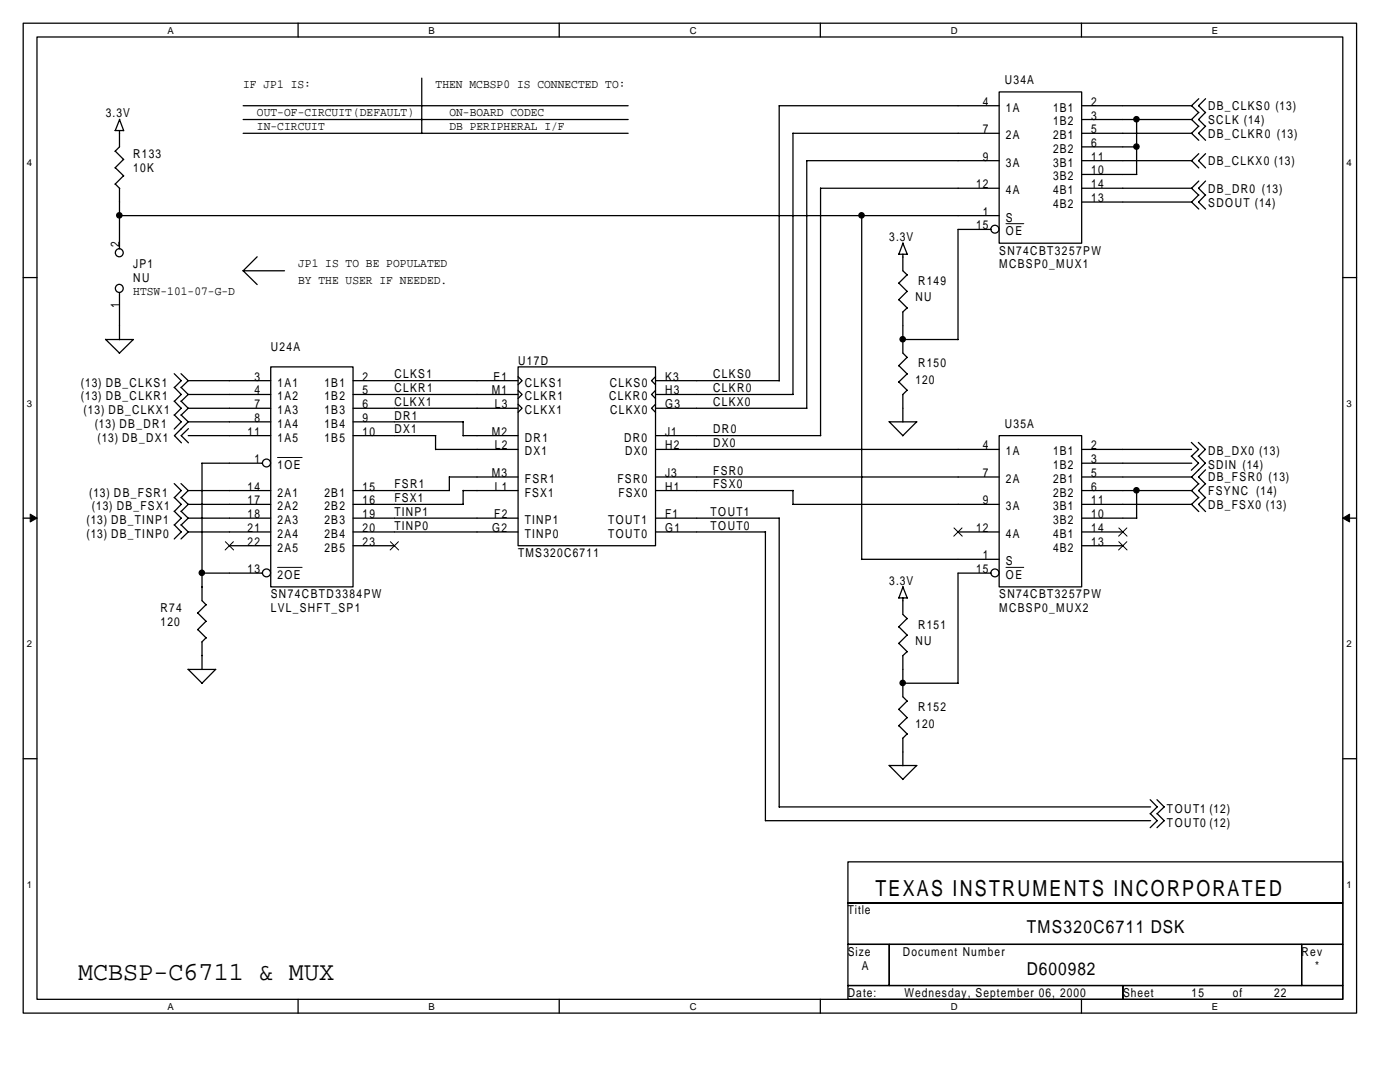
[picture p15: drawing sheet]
<svg xmlns="http://www.w3.org/2000/svg" width="279mm" height="216mm" viewBox="0 0 279 216" stroke-linecap="round" stroke-linejoin="round" font-family="sans-serif">
<defs><g id="words">
<text font-size="5.2" x="15.6" y="195.5">MCBSP-C6711 &amp; MUX</text>
<text font-size="4.4" x="174.7" y="178.8">TEXAS INSTRUMENTS INCORPORATED</text>
<g font-size="3.6">
<text x="204.9" y="186.3">TMS320C6711 DSK</text>
<text x="204.9" y="194.5">D600982</text>
</g>
<g font-size="2.5">
<text x="48.5" y="17.6">IF JP1 IS:</text>
<text x="86.9" y="17.6">THEN MCBSP0 IS CONNECTED TO:</text>
<text x="200.5" y="16.8">U34A</text>
<text x="21.1" y="23.4">3.3V</text>
<text x="51.3" y="23.1">OUT-OF-CIRCUIT(DEFAULT)</text>
<text x="89.7" y="23.1">ON-BOARD CODEC</text>
<text x="196.1" y="21.1">4</text>
<text x="200.8" y="22.3">1A</text>
<text x="210.2" y="22.3">1B1</text>
<text x="217.8" y="21.1">2</text>
<text x="217.8" y="23.9">3</text>
<text x="241.1" y="22">DB_CLKS0 (13)</text>
<text x="51.3" y="25.9">IN-CIRCUIT</text>
<text x="89.7" y="25.9">DB PERIPHERAL I/F</text>
<text x="196.1" y="26.6">7</text>
<text x="200.8" y="27.8">2A</text>
<text x="210.2" y="25">1B2</text>
<text x="210.2" y="27.8">2B1</text>
<text x="217.8" y="26.6">5</text>
<text x="217.8" y="29.3">6</text>
<text x="241.1" y="27.5">DB_CLKR0 (13)</text>
<text x="241.1" y="24.7">SCLK (14)</text>
<text x="26.6" y="31.6">R133</text>
<text x="26.6" y="34.4">10K</text>
<text x="196.1" y="32.1">9</text>
<text x="200.8" y="33.3">3A</text>
<text x="210.2" y="30.5">2B2</text>
<text x="210.2" y="33.3">3B1</text>
<text x="217.8" y="32.1">11</text>
<text x="217.8" y="34.8">10</text>
<text x="241.1" y="33">DB_CLKX0 (13)</text>
<text x="194.8" y="37.6">12</text>
<text x="200.8" y="38.8">4A</text>
<text x="210.2" y="36">3B2</text>
<text x="210.2" y="38.8">4B1</text>
<text x="210.2" y="41.5">4B2</text>
<text x="217.8" y="37.6">14</text>
<text x="217.8" y="40.3">13</text>
<text x="241.1" y="41.2">SDOUT (14)</text>
<text x="241.1" y="38.5">DB_DR0 (13)</text>
<text x="194.8" y="45.8">15</text>
<text x="196.1" y="43">1</text>
<text x="200.8" y="44.2">S</text>
<text x="200.8" y="47">OE</text>
<text x="23.9" y="49.4" transform="rotate(-90 23.9 49.4)">2</text>
<text x="26.6" y="53.6">JP1</text>
<text x="59.5" y="53.3">JP1 IS TO BE POPULATED</text>
<text x="177.5" y="48.1">3.3V</text>
<text x="199.4" y="50.8">SN74CBT3257PW</text>
<text x="199.4" y="53.6">MCBSP0_MUX1</text>
<text x="26.6" y="56.3">NU</text>
<text x="26.6" y="58.8">HTSW-101-07-G-D</text>
<text x="59.5" y="56.6">BY THE USER IF NEEDED.</text>
<text x="183.2" y="56.9">R149</text>
<text x="23.9" y="61.4" transform="rotate(-90 23.9 61.4)">1</text>
<text x="182.7" y="60.1">NU</text>
<text x="54" y="70">U24A</text>
<text x="16.1" y="77.2">(13) DB_CLKS1</text>
<text x="50.8" y="76">3</text>
<text x="55.4" y="77.2">1A1</text>
<text x="64.7" y="77.2">1B1</text>
<text x="72.4" y="76">2</text>
<text x="78.7" y="75.5">CLKS1</text>
<text x="98.5" y="76">E1</text>
<text x="103.4" y="72.7">U17D</text>
<text x="104.7" y="77.2">CLKS1</text>
<text x="121.7" y="77.2">CLKS0</text>
<text x="132.7" y="76">K3</text>
<text x="142.3" y="75.5">CLKS0</text>
<text x="182.7" y="76.6">120</text>
<text x="183.2" y="73.3">R150</text>
<text x="16.1" y="79.9">(13) DB_CLKR1</text>
<text x="16.7" y="82.7">(13) DB_CLKX1</text>
<text x="50.8" y="78.7">4</text>
<text x="50.8" y="81.5">7</text>
<text x="55.4" y="79.9">1A2</text>
<text x="55.4" y="82.7">1A3</text>
<text x="64.7" y="79.9">1B2</text>
<text x="64.7" y="82.7">1B3</text>
<text x="72.4" y="78.7">5</text>
<text x="72.4" y="81.5">6</text>
<text x="78.7" y="78.3">CLKR1</text>
<text x="78.7" y="83.8">DR1</text>
<text x="78.7" y="81">CLKX1</text>
<text x="98.1" y="78.7">M1</text>
<text x="98.8" y="81.5">L3</text>
<text x="104.7" y="79.9">CLKR1</text>
<text x="104.7" y="82.7">CLKX1</text>
<text x="121.6" y="79.9">CLKR0</text>
<text x="121.8" y="82.7">CLKX0</text>
<text x="132.7" y="78.7">H3</text>
<text x="132.7" y="81.5">G3</text>
<text x="142.3" y="81">CLKX0</text>
<text x="142.3" y="78.3">CLKR0</text>
<text x="18.9" y="85.4">(13) DB_DR1</text>
<text x="19.4" y="88.1">(13) DB_DX1</text>
<text x="49.4" y="86.9">11</text>
<text x="50.8" y="84.2">8</text>
<text x="55.4" y="85.4">1A4</text>
<text x="55.4" y="88.1">1A5</text>
<text x="64.7" y="85.4">1B4</text>
<text x="64.7" y="88.1">1B5</text>
<text x="72.4" y="84.2">9</text>
<text x="72.4" y="86.9">10</text>
<text x="78.7" y="86.5">DX1</text>
<text x="98.1" y="86.9">M2</text>
<text x="98.8" y="89.7">L2</text>
<text x="104.7" y="88.1">DR1</text>
<text x="124.6" y="88.1">DR0</text>
<text x="132.7" y="86.9">J1</text>
<text x="132.7" y="89.7">H2</text>
<text x="142.3" y="86.5">DR0</text>
<text x="142.3" y="89.2">DX0</text>
<text x="196.1" y="89.7">4</text>
<text x="200.5" y="85.4">U35A</text>
<text x="217.8" y="89.7">2</text>
<text x="50.8" y="92.4">1</text>
<text x="55.4" y="93.6">1OE</text>
<text x="98.1" y="95.2">M3</text>
<text x="104.7" y="90.9">DX1</text>
<text x="124.8" y="90.9">DX0</text>
<text x="132.7" y="95.2">J3</text>
<text x="142.3" y="94.7">FSR0</text>
<text x="196.1" y="95.2">7</text>
<text x="200.8" y="90.9">1A</text>
<text x="210.2" y="90.9">1B1</text>
<text x="210.2" y="93.6">1B2</text>
<text x="217.8" y="92.4">3</text>
<text x="217.8" y="95.2">5</text>
<text x="241.1" y="93.6">SDIN (14)</text>
<text x="241.1" y="90.9">DB_DX0 (13)</text>
<text x="17.8" y="99.1">(13) DB_FSR1</text>
<text x="18.3" y="101.8">(13) DB_FSX1</text>
<text x="49.4" y="97.9">14</text>
<text x="49.4" y="100.6">17</text>
<text x="55.4" y="99.1">2A1</text>
<text x="55.4" y="101.8">2A2</text>
<text x="64.7" y="99.1">2B1</text>
<text x="64.7" y="101.8">2B2</text>
<text x="72.4" y="97.9">15</text>
<text x="72.4" y="100.6">16</text>
<text x="78.7" y="100.2">FSX1</text>
<text x="78.7" y="97.5">FSR1</text>
<text x="98.8" y="97.9">L1</text>
<text x="104.7" y="96.4">FSR1</text>
<text x="104.7" y="99.1">FSX1</text>
<text x="123.2" y="96.4">FSR0</text>
<text x="123.4" y="99.1">FSX0</text>
<text x="132.7" y="97.9">H1</text>
<text x="142.3" y="97.5">FSX0</text>
<text x="196.1" y="100.6">9</text>
<text x="200.8" y="96.4">2A</text>
<text x="200.8" y="101.8">3A</text>
<text x="210.2" y="96.4">2B1</text>
<text x="210.2" y="99.1">2B2</text>
<text x="210.2" y="101.8">3B1</text>
<text x="217.8" y="97.9">6</text>
<text x="217.8" y="100.6">11</text>
<text x="241.1" y="96.1">DB_FSR0 (13)</text>
<text x="241.1" y="98.8">FSYNC (14)</text>
<text x="241.1" y="101.6">DB_FSX0 (13)</text>
<text x="17.2" y="107.3">(13) DB_TINP0</text>
<text x="17.2" y="104.6">(13) DB_TINP1</text>
<text x="49.4" y="103.4">18</text>
<text x="49.4" y="106.1">21</text>
<text x="55.4" y="104.6">2A3</text>
<text x="55.4" y="107.3">2A4</text>
<text x="64.7" y="104.6">2B3</text>
<text x="64.7" y="107.3">2B4</text>
<text x="72.4" y="103.4">19</text>
<text x="72.4" y="106.1">20</text>
<text x="78.7" y="102.9">TINP1</text>
<text x="78.7" y="105.7">TINP0</text>
<text x="98.2" y="106.1">G2</text>
<text x="98.7" y="103.4">F2</text>
<text x="104.7" y="104.6">TINP1</text>
<text x="104.7" y="107.3">TINP0</text>
<text x="121.4" y="104.6">TOUT1</text>
<text x="121.4" y="107.3">TOUT0</text>
<text x="132.7" y="103.4">F1</text>
<text x="132.7" y="106.1">G1</text>
<text x="141.8" y="105.7">TOUT0</text>
<text x="141.8" y="102.9">TOUT1</text>
<text x="194.8" y="106.1">12</text>
<text x="200.8" y="107.3">4A</text>
<text x="210.2" y="104.6">3B2</text>
<text x="210.2" y="107.3">4B1</text>
<text x="217.8" y="103.4">10</text>
<text x="217.8" y="106.1">14</text>
<text x="49.4" y="108.9">22</text>
<text x="55.4" y="110.1">2A5</text>
<text x="64.7" y="110.1">2B5</text>
<text x="72.4" y="108.9">23</text>
<text x="103.4" y="111.2">TMS320C6711</text>
<text x="196.1" y="111.6">1</text>
<text x="200.8" y="112.8">S</text>
<text x="210.2" y="110.1">4B2</text>
<text x="217.8" y="108.9">13</text>
<text x="49.4" y="114.4">13</text>
<text x="54" y="119.4">SN74CBTD3384PW</text>
<text x="55.4" y="115.5">2OE</text>
<text x="177.5" y="116.6">3.3V</text>
<text x="194.8" y="114.4">15</text>
<text x="199.4" y="119.4">SN74CBT3257PW</text>
<text x="200.8" y="115.5">OE</text>
<text x="32.1" y="122.2">R74</text>
<text x="32.1" y="124.9">120</text>
<text x="54" y="122.2">LVL_SHFT_SP1</text>
<text x="183.2" y="125.5">R151</text>
<text x="199.4" y="122.2">MCBSP0_MUX2</text>
<text x="182.7" y="128.7">NU</text>
<text x="183.2" y="141.9">R152</text>
<text x="182.7" y="145.2">120</text>
<text x="232.9" y="162.2">TOUT1 (12)</text>
<text x="232.9" y="164.9">TOUT0 (12)</text>
<text x="169.2" y="182.5">Title</text>
<text x="169.2" y="190.7">Size</text>
<text x="180.2" y="190.7">Document Number</text>
<text x="259.8" y="190.7">Rev</text>
<text x="172" y="193.5">A</text>
<text x="262.5" y="193.5">*</text>
<text x="169.2" y="198.9">Date:</text>
<text x="180.5" y="198.9">Wednesday, September 06, 2000</text>
<text x="224.1" y="198.9">Sheet</text>
<text x="237.8" y="198.9">15</text>
<text x="246.1" y="198.9">of</text>
<text x="254.3" y="198.9">22</text>
</g>
<g font-size="1.9">
<text x="33.4" y="6.7">A</text>
<text x="85.5" y="6.7">B</text>
<text x="137.6" y="6.7">C</text>
<text x="189.8" y="6.7">D</text>
<text x="241.9" y="6.7">E</text>
<text x="5.3" y="33.2">4</text>
<text x="268.7" y="33.2">4</text>
<text x="5.3" y="81.2">3</text>
<text x="268.7" y="81.2">3</text>
<text x="5.3" y="129.2">2</text>
<text x="268.7" y="129.2">2</text>
<text x="5.3" y="177.2">1</text>
<text x="268.7" y="177.2">1</text>
<text x="33.4" y="201.5">A</text>
<text x="85.5" y="201.5">B</text>
<text x="137.6" y="201.5">C</text>
<text x="189.8" y="201.5">D</text>
<text x="241.9" y="201.5">E</text>
</g>
</g></defs>
<path d="M4.6 4.6h266.1v197.6h-266.1zM7.4 7.4h260.6v192h-260.6z" fill="none" stroke="#000" stroke-width=".25"/>
<g fill="#fff">
<path d="M33.4 4.9h1.3v2.2h-1.3z"/>
<path d="M33.4 199.7h1.3v2.2h-1.3z"/>
</g>
<path d="M59.5 4.6v2.8M59.5 199.4v2.8" fill="none" stroke="#000" stroke-width=".25"/>
<g fill="#fff">
<path d="M85.5 4.9h1.3v2.2h-1.3z"/>
<path d="M85.5 199.7h1.3v2.2h-1.3z"/>
</g>
<path d="M111.6 4.6v2.8M111.6 199.4v2.8" fill="none" stroke="#000" stroke-width=".25"/>
<g fill="#fff">
<path d="M137.6 4.9h1.4v2.2h-1.4z"/>
<path d="M137.6 199.7h1.4v2.2h-1.4z"/>
</g>
<path d="M163.7 4.6v2.8M163.7 199.4v2.8" fill="none" stroke="#000" stroke-width=".25"/>
<g fill="#fff">
<path d="M189.8 4.9h1.3v2.2h-1.3z"/>
<path d="M189.8 199.7h1.3v2.2h-1.3z"/>
</g>
<path d="M215.8 4.6v2.8M215.8 199.4v2.8" fill="none" stroke="#000" stroke-width=".25"/>
<g fill="#fff">
<path d="M241.9 4.9h1.3v2.2h-1.3z"/>
<path d="M241.9 199.7h1.3v2.2h-1.3z"/>
<path d="M5.3 31.4h1.1v2.2h-1.1z"/>
<path d="M268.7 31.4h1.1v2.2h-1.1z"/>
<path d="M5.3 79.4h1.1v2.2h-1.1z"/>
<path d="M268.7 79.4h1.1v2.2h-1.1z"/>
</g>
<path d="M4.6 55.4h2.8M268 55.4h2.7" fill="none" stroke="#000" stroke-width=".25"/>
<g fill="#fff">
<path d="M5.3 127.4h1.1v2.2h-1.1z"/>
<path d="M268.7 127.4h1.1v2.2h-1.1z"/>
</g>
<path d="M4.6 103.4h2.8M268 103.4h2.7" fill="none" stroke="#000" stroke-width=".25"/>
<g fill="#000" stroke="#000" stroke-width=".2">
<path d="M6 102.6l1.4 .8-1.4 .8z" fill-rule="evenodd"/>
<path d="M268 103.4l1.3-.8v1.6z" fill-rule="evenodd"/>
</g>
<g fill="#fff">
<path d="M5.3 175.4h1.1v2.2h-1.1z"/>
<path d="M268.7 175.4h1.1v2.2h-1.1z"/>
</g>
<g fill="none" stroke="#000" stroke-width=".25">
<path d="M84.2 15.6v11M199.4 18.3h16.5v30.2h-16.5zM239.2 19.7l-1.4 1.4 1.4 1.4M240.6 19.7l-1.4 1.4 1.4 1.4M23 26h1.7M23 30.2l1.7 1.6M23 33.5l1.7 1.6M23 36.7l.9 .9M23.8 26v3.3l-.8 .9M23.8 37.6v12M23.8 23.8l.9 2.3M23.9 23.8l-.9 2.2"/>
<path d="M24.7 31.8l-1.7 1.7M24.7 35.1l-1.7 1.7M48.5 23.8h76.9M48.5 21.1h76.9M48.5 26.6h76.9M158.3 26.6h41.1M158.3 26.6v52.1M163.8 37.6h35.6M163.8 37.5v49.4M199.4 21.1h-43.9v54.9M199.4 32.1h-38.4v49.4M215.9 23.8h21.9"/>
<path d="M215.9 21.1h21.9M215.9 26.6h21.9M215.9 32.1h21.9M215.9 37.6h21.9M215.9 29.3h11M215.9 34.8h11M226.8 23.8v11M237.8 26.6l1.4 1.4M237.8 37.6l1.4 1.4M239.2 38.9l-1.4 1.4 1.4 1.4M239.2 25.2l-1.4 1.4M239.2 30.7l-1.4 1.4 1.4 1.4"/>
<path d="M239.2 22.4l-1.4 1.4 1.4 1.4M239.2 36.1l-1.4 1.5M240.6 38.9l-1.4 1.4 1.4 1.4M240.6 25.2l-1.4 1.4 1.4 1.4M240.6 30.7l-1.4 1.4 1.4 1.4M240.6 22.4l-1.4 1.4 1.4 1.4M240.6 36.1l-1.4 1.5 1.4 1.4M23.8 58.4v9.4M23.8 43h175.6M48.5 54h8.3M48.5 54l2.8 2.8M51.3 51.2l-2.8 2.8"/>
<path d="M172 43v68.6M179.3 50.7h1.7M179.4 56.5l1.7 1.7M179.4 59.8l1.7 1.7M180.2 50.7v3.3l.9 .9M180.2 48.5l.9 2.3M180.2 48.5l-.8 2.2M181 54.8l-1.7 1.7M181 58.1l-1.7 1.7M197.8 45.8h-6.6v22M215.9 40.3h21.9M21.1 67.7l2.7 2.8"/>
<path d="M21.1 67.7h5.5M26.6 67.7l-2.8 2.8M34.8 74.6l1.4 1.4-1.4 1.4M34.8 77.3l1.4 1.4-1.4 1.4M36.1 74.6l1.5 1.4M36.1 77.3l1.5 1.4M37.6 76l-1.5 1.4M37.6 78.7l-1.5 1.4M37.6 76h16.4M37.6 78.7h16.4M54 73.2h16.5v43.9h-16.5zM70.5 76h32.9"/>
<path d="M70.5 78.7h32.9M103.4 73.2h27.4v35.7h-27.4zM103.4 75.2l.8 .8-.8 .8M103.4 77.9l.8 .8-.8 .8M130.8 75.2l-.8 .8 .8 .8M130.8 77.9l-.8 .8 .8 .8M130.8 76h24.7M130.8 78.7h27.5M179.4 73l1.7 1.6M179.4 76.2l1.7 1.7M180.1 67.7h11.1M181 61.4l-.8 .8v8.3l.9 .8"/>
<path d="M181 77.9l-.8 .8v5.5M181 71.3l-1.7 1.7M181 74.6l-1.7 1.7M34.8 80l1.4 1.5-1.4 1.4M34.8 99.2l1.4 1.4-1.4 1.5M34.8 82.8l1.4 1.4-1.4 1.4M34.8 96.5l1.4 1.4-1.4 1.4M36.1 80l1.5 1.5M36.1 99.2l1.5 1.4M36.1 82.8l1.5 1.4M36.1 96.5l1.5 1.4M37.6 84.2l-2.8 2.7 1.4 1.5"/>
<path d="M37.6 81.5l-1.5 1.4M37.6 97.9l-1.5 1.4M37.6 84.2h16.4M37.6 81.5h16.4M37.6 86.9h16.4M37.6 97.9h16.4M37.6 85.5l-1.4 1.4 1.4 1.5M40.3 92.4h12.1M40.3 92.4v27.5l.9 .8M70.5 84.2h22l-.1 2.8M70.5 81.5h32.9M70.5 86.9h16.5"/>
<path d="M86.9 89.7h16.5M86.9 86.9v2.8M89.7 95.1v2.8h-19.2M89.7 95.2h13.7M92.4 86.9h11M92.4 97.9h11M92.4 97.8l.1 2.8h-22M103.4 80.7l.8 .8-.8 .8M130.8 80.7l-.8 .8 .8 .8M130.8 81.5h30.2M130.8 86.9h33M130.8 97.9h27.5"/>
<path d="M130.8 89.7h68.6M130.8 95.2h68.6M158.3 97.8v2.8h41.1M177.4 84.1l2.8 2.8M177.5 84.2h5.5l-2.9 2.8M199.4 86.9h16.5v30.2h-16.5zM215.9 92.4h21.9M215.9 97.9h21.9M215.9 89.7h21.9M215.9 95.2h21.9M226.8 97.8v5.6M237.8 91l1.4 1.4-1.4 1.4"/>
<path d="M237.8 88.3l1.4 1.4-1.4 1.4M239.2 91l1.4 1.4-2.8 2.8 1.4 1.4M239.2 88.3l1.4 1.4-1.4 1.4M239.2 96.5l-1.4 1.4 1.4 1.4M239.2 99.2l-1.4 1.4M240.6 93.7l-1.4 1.5 1.4 1.4M240.6 96.5l-1.4 1.4 1.4 1.4M240.6 99.2l-1.4 1.4 1.4 1.5M34.8 104.7l1.4 1.4-1.4 1.4M34.8 102l1.4 1.4-1.4 1.4M36.1 104.7l1.5 1.4M36.1 102l1.5 1.4"/>
<path d="M37.6 106.1l-1.5 1.4M37.6 100.6l-1.5 1.5M37.6 103.4l-1.5 1.4M37.6 100.6h16.4M37.6 103.4h16.4M37.6 106.1h16.4M40.3 114.4h12.1M45.8 108.9h8.2M70.5 103.4h32.9M70.5 106.1h32.9M70.5 108.9h8.2M130.8 103.4h24.7"/>
<path d="M130.8 106.1h22v57.7h76.8M155.5 103.4v57.7M171.9 111.6h27.5M179.3 119.3h1.7M180.2 119.3v3.3l.9 .9M180.2 117.1l.9 2.3M180.2 117.1l-.8 2.2M191.2 106.1h8.2M197.8 114.4h-6.6v22M215.9 100.6h21.9M215.9 103.4h11M215.9 106.1h8.2"/>
<path d="M215.9 108.9h8.2M237.8 100.6l1.4 1.5M37.5 133.5l2.8 2.8M37.6 133.6h5.5M39.5 122.3l1.7 1.7M39.5 125.6l1.7 1.7M40.3 128.1v5.5M41.1 120.7l-1.7 1.7M41.1 124l-1.7 1.7M41.1 127.3l-.8 .8M43 133.6l-2.7 2.8M179.4 125.1l1.7 1.7"/>
<path d="M179.4 128.4l1.7 1.7M180.1 136.3h11.1M180.2 130.8v8.2l.9 .9M181 123.4l-1.7 1.7M181 126.7l-1.7 1.7M181 130l-.9 .9M181 139.9l-1.7 1.7M4.6 151.4h2.8M177.4 152.7l2.8 2.8M177.5 152.8h5.5l-2.9 2.7M179.4 141.5l1.7 1.7M179.4 144.8l1.7 1.7"/>
<path d="M180.2 147.3v5.5M181 143.2l-1.7 1.6M181 146.4l-.9 .9M229.5 159.6l1.4 1.4-1.4 1.4M230.9 159.6l1.4 1.4-1.4 1.4M268 151.4h2.7M155.5 161h74.1M169.2 172h98.8v8.2h-98.8zM229.5 162.3l1.4 1.5-1.4 1.4M230.9 162.3l1.4 1.5-1.4 1.4M169.2 188.4h8.3v8.3h-8.3zM169.2 196.7h54.9v2.7h-54.9z"/>
<path d="M169.2 180.2h98.8v8.2h-98.8zM177.5 188.4h82.3v8.3h-82.3zM224.1 196.7h43.9v2.7h-43.9zM259.8 188.4h8.2v8.3h-8.2z"/>
<circle cx="23.8" cy="50.4" r=".79"/>
<circle cx="23.8" cy="57.5" r=".79"/>
<circle cx="198.6" cy="45.7" r=".8"/>
<circle cx="53.2" cy="92.4" r=".8"/>
<circle cx="53.2" cy="114.3" r=".8"/>
<circle cx="198.6" cy="114.3" r=".8"/>
</g>
<g fill="none" stroke="#000" stroke-width=".2">
<path d="M200.8 44.6h3.5M55.4 91.3h4.9M45 108.1l1.6 1.6M46.6 108.1l-1.7 1.6M55.4 113.2h4.9M77.9 108.1l1.7 1.6M79.5 108.1l-1.6 1.6M190.4 105.3l1.6 1.7M192 105.3l-1.7 1.7M200.8 113.2h3.5M223.3 105.3l1.6 1.7M223.3 108.1l1.6 1.6"/>
<path d="M224.9 105.3l-1.7 1.7M224.9 108.1l-1.7 1.6"/>
</g>
<g fill="#000" stroke="#000" stroke-width=".25">
<circle cx="226.8" cy="29.3" r=".53"/>
<circle cx="226.8" cy="23.8" r=".53"/>
<circle cx="23.8" cy="43" r=".53"/>
<circle cx="171.9" cy="43" r=".53"/>
<circle cx="180.1" cy="67.7" r=".53"/>
<circle cx="226.8" cy="97.8" r=".53"/>
<circle cx="40.3" cy="114.3" r=".53"/>
<circle cx="180.1" cy="136.3" r=".53"/>
</g>
<use href="#words"/>
</svg>
